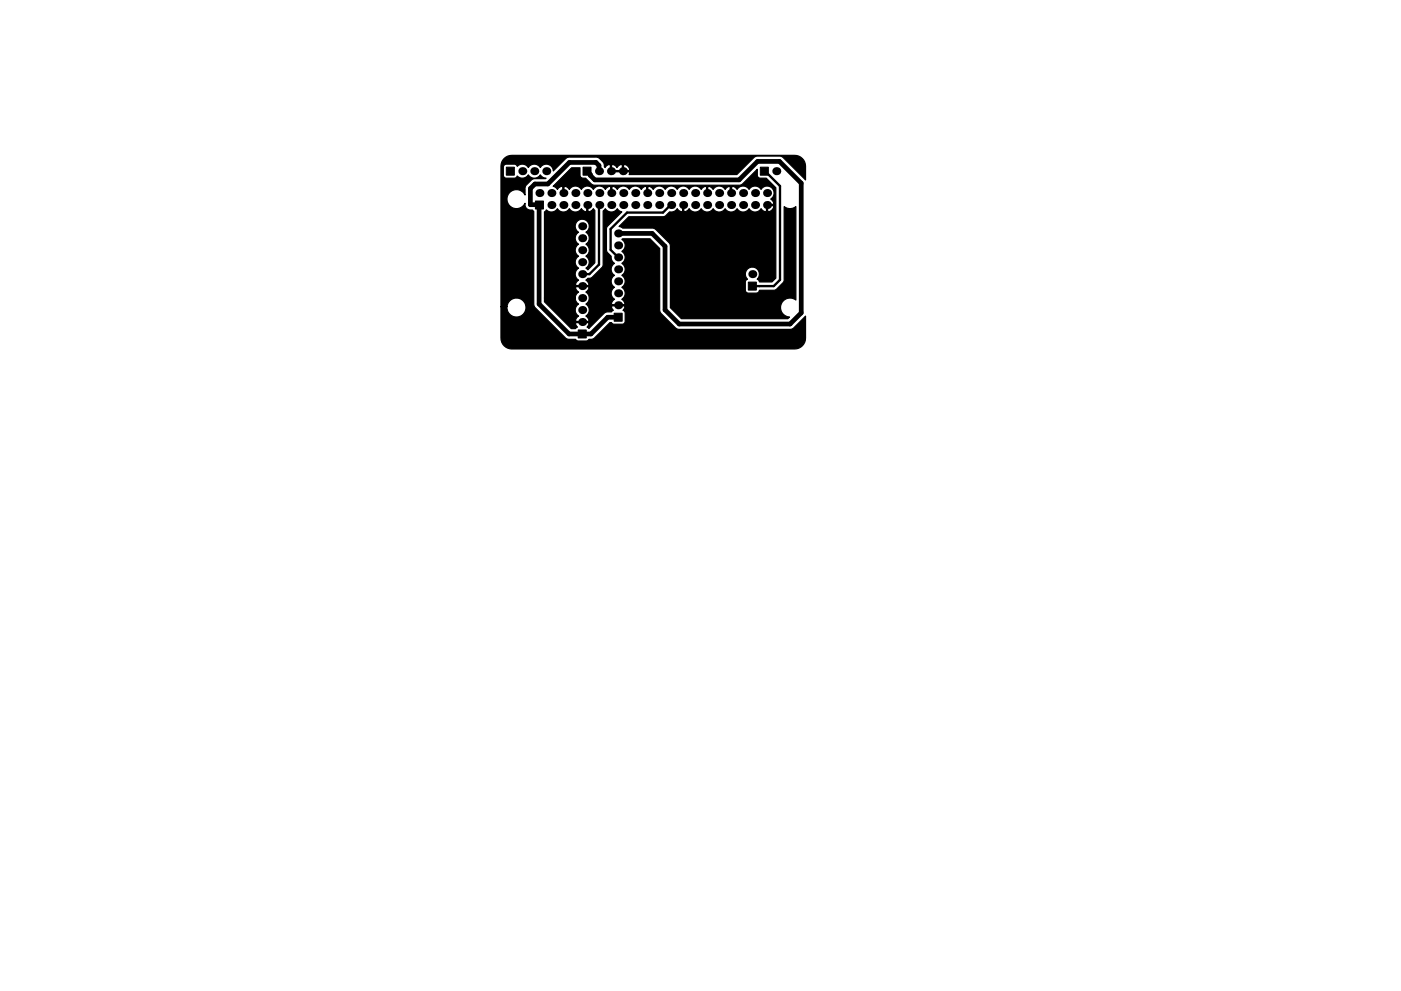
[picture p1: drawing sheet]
<svg xmlns="http://www.w3.org/2000/svg" width="297mm" height="210mm" viewBox="0 0 297 210" stroke-linecap="round" stroke-linejoin="round" font-family="sans-serif">
<path d="M107.4 35.5h1.7v1.7h-1.7zM123.6 35.5h1.7v1.7h-1.7zM161.2 35.5h1.7v1.7h-1.7zM113.5 42.6h1.7v1.7h-1.7zM158.7 59.9h1.7v1.7h-1.7zM122.6 70h1.7v1.7h-1.7zM130.2 66.5h1.7v1.7h-1.7z" fill="#000" stroke="#000" stroke-width=".21"/>
<g fill="#000">
<circle cx="110.7" cy="36.3" r=".85"/>
<circle cx="113.3" cy="36.3" r=".85"/>
<circle cx="115.8" cy="36.3" r=".85"/>
<circle cx="127" cy="36.3" r=".85"/>
<circle cx="129.5" cy="36.3" r=".85"/>
<circle cx="132.1" cy="36.3" r=".85"/>
<circle cx="164.6" cy="36.3" r=".85"/>
<circle cx="114.4" cy="41" r=".85"/>
<circle cx="116.9" cy="43.5" r=".85"/>
<circle cx="116.9" cy="41" r=".85"/>
<circle cx="119.5" cy="43.5" r=".85"/>
<circle cx="119.5" cy="41" r=".85"/>
<circle cx="122" cy="43.5" r=".85"/>
<circle cx="122" cy="41" r=".85"/>
<circle cx="123.4" cy="55.6" r=".85"/>
<circle cx="123.4" cy="58.2" r=".85"/>
<circle cx="123.4" cy="53.1" r=".85"/>
<circle cx="123.4" cy="50.5" r=".85"/>
<circle cx="123.4" cy="48" r=".85"/>
<circle cx="124.5" cy="41" r=".85"/>
<circle cx="124.5" cy="43.5" r=".85"/>
<circle cx="127.1" cy="43.5" r=".85"/>
<circle cx="127.1" cy="41" r=".85"/>
<circle cx="129.6" cy="43.5" r=".85"/>
<circle cx="129.6" cy="41" r=".85"/>
<circle cx="131.1" cy="52.1" r=".85"/>
<circle cx="131.1" cy="59.7" r=".85"/>
<circle cx="131.1" cy="54.6" r=".85"/>
<circle cx="131.1" cy="49.5" r=".85"/>
<circle cx="131.1" cy="57.1" r=".85"/>
<circle cx="132.2" cy="43.5" r=".85"/>
<circle cx="132.2" cy="41" r=".85"/>
<circle cx="134.7" cy="43.5" r=".85"/>
<circle cx="134.7" cy="41" r=".85"/>
<circle cx="137.2" cy="43.5" r=".85"/>
<circle cx="137.2" cy="41" r=".85"/>
<circle cx="139.8" cy="43.5" r=".85"/>
<circle cx="139.8" cy="41" r=".85"/>
<circle cx="142.3" cy="43.5" r=".85"/>
<circle cx="142.3" cy="41" r=".85"/>
<circle cx="144.9" cy="43.5" r=".85"/>
<circle cx="144.9" cy="41" r=".85"/>
<circle cx="147.4" cy="43.5" r=".85"/>
<circle cx="147.4" cy="41" r=".85"/>
<circle cx="149.9" cy="43.5" r=".85"/>
<circle cx="149.9" cy="41" r=".85"/>
<circle cx="152.5" cy="43.5" r=".85"/>
<circle cx="152.5" cy="41" r=".85"/>
<circle cx="155" cy="43.5" r=".85"/>
<circle cx="155" cy="41" r=".85"/>
<circle cx="157.6" cy="43.5" r=".85"/>
<circle cx="157.6" cy="41" r=".85"/>
<circle cx="159.5" cy="58.2" r=".85"/>
<circle cx="160.1" cy="43.5" r=".85"/>
<circle cx="160.1" cy="41" r=".85"/>
<circle cx="162.6" cy="41" r=".85"/>
<circle cx="162.6" cy="43.5" r=".85"/>
<circle cx="123.4" cy="68.3" r=".85"/>
<circle cx="123.4" cy="63.2" r=".85"/>
<circle cx="123.4" cy="65.8" r=".85"/>
<circle cx="123.4" cy="60.7" r=".85"/>
<circle cx="131.1" cy="64.8" r=".85"/>
<circle cx="131.1" cy="62.2" r=".85"/>
</g>
<path d="M154.9 39.7v1.2M162.1 36.3h.1l3.2 3.2v19.9l-1.4 1.3h-4.5M127 43.4v12.7l-2 2.1h-1.6M142.2 43.4l-1.6 1.7h-7.7l-3.4 3.5v4.4l1.6 1.6M162.6 43.4v.5" fill="none" stroke="#000" stroke-width=".5"/>
<path d="M124.5 36.3l1.6 1.9h30.6l3.9-4h4.7l4.6 4.7v27.5l-2.4 2.3h-23.5l-3-3v-13.5l-2.7-2.7h-7.2M127 36.3v-1.2l-.6-.6h-5.7l-4.6 4.5h-2.7l-.9 1v3.4h1.8v21.1l6.3 6.4h4.7l3.5-3.6h2.3" fill="none" stroke="#000" stroke-width="1"/>
<path d="M117.3 39.5l3.9-3.9h1.8v1.6l.2 .4 .3 .2h.7l1.3 1.3 .6 .2h30.6l.8-.3 3.1-3.1v1.4l.2 .3 .3 .2h1.4l2 2v19.2l-.8 .8h-2.7l-.4-.6a1.49 1.49 0 0 0 0-2.1 1.49 1.49 0 0 0-2.2 0 1.49 1.49 0 0 0 .1 2.1l-.5 .5v1.9a.64 .64 0 0 0 .7 .6h1.8l.3-.2 .2-.4 3.4-.1 1.7-1.6 .2-.5v-15.6l1 .5 .8-.1 .6-.4v19.9l-.2-.2a2.02 2.02 0 0 0-2.9 1.2 2.02 2.02 0 0 0 1.8 2.6l-.4 .3h-22.5l-2.4-2.3v-13.1l-.2-.6-3.2-3.1-6.7-.1-.8-.3 2.1-2.1h7.4l1.3-1.1a1.47 1.47 0 0 0 1.6-.6l.2 .3a.67 .67 0 0 0 .9 .2v-1.4h.3v1.4l.4 .1 .7-.6a1.49 1.49 0 0 0 2.6 0 1.49 1.49 0 0 0 2.5 0 1.49 1.49 0 0 0 2.5 0 1.49 1.49 0 0 0 2.6 0 1.49 1.49 0 0 0 2.5 0 1.49 1.49 0 0 0 2.6 0l.2 .3a.67 .67 0 0 0 .9 .2v-1.2h.3v1.2l.2 .1 .6-.3 .5-.7-.1-.3h-1.5v-.2h1.5a.9 .9 0 0 0-.6-1.2 1.49 1.49 0 0 0 .3-2.3 1.49 1.49 0 0 0-2.3 .3 1.49 1.49 0 0 0-2.6 0 1.49 1.49 0 0 0-2.5 0l-.3-.3a.67 .67 0 0 0-.9-.3v1.5h-.2v-1.5h-.4l-.8 .5a1.49 1.49 0 0 0-2.5 .1l-.3-.3a.67 .67 0 0 0-.8-.3v1.5h-.3v-1.5h-.4l-.8 .5a1.49 1.49 0 0 0-2.5 .1 1.49 1.49 0 0 0-2.5 0 1.49 1.49 0 0 0-2.6 0 1.49 1.49 0 0 0-2.5 0l-.3-.3a.67 .67 0 0 0-.8-.3v1.5h-.3v-1.5h-.4l-.8 .5a1.49 1.49 0 0 0-2.5 .1 1.49 1.49 0 0 0-2.5 0l-.3-.3a.67 .67 0 0 0-.9-.3v1.5h-.2v-1.5h-.4l-.8 .5a1.49 1.49 0 0 0-2.5 .1 1.49 1.49 0 0 0-2.5 0 1.49 1.49 0 0 0-2.6 0l-.2-.3a.67 .67 0 0 0-.9-.3v1.5h-.3v-1.5l-.2-.1-.4 .2-.5 .5-.5-.5zM106.9 33.6a2.31 2.31 0 0 1 1.6-.6h60.4a2.29 2.29 0 0 1 1.9 2.3v2.9l-4.7-4.8-.8-.3-5.1 .1-4 3.8h-22.8l.1-.3-.1-.3-4 .1v-1.5h.3v1.2h2.3v-1.2h.2v1.2h1.2l.1-.2a1.19 1.19 0 0 0-1.5-1 .96 .96 0 0 0-1.2 .6l-.3-.4a.93 .93 0 0 0-1.1-.2 .96 .96 0 0 0-1.1 .6l-.4-1.1-.7-.8-.6-.4h-5.9l-.8 .4-2.6 2.6v-.3a1.49 1.49 0 0 0-1.2-1.1 1.49 1.49 0 0 0-1.5 .6 1.49 1.49 0 0 0-2.6 0 1.49 1.49 0 0 0-2.3-.2l-.5-.5h-1.8a.64 .64 0 0 0-.7 .7v1.8l.3 .4 2.2 .1 .5-.4a1.5 1.5 0 0 0 2.3-.3 1.49 1.49 0 0 0 2.6 0l.4 .5 .8 .2-2.4 .1-.6 .2-1.4 1.5-.1 1.7a2.02 2.02 0 0 0-3.1-.6 2.02 2.02 0 0 0 .1 3.1 2.02 2.02 0 0 0 3-.7 1.3 1.3 0 0 0 1.6 1.5l.3 .3v20l6.8 6.9 .6 .2h1.4l.6 .3h1.8l.5-.3a1.4 1.4 0 0 0 1.2-.4l3.2-3.2h.3l.6 .4h1.7l.5-.2 .2-.4v-1.7l-.2-.4-.3-.3h.1a.67 .67 0 0 0 .2-.9h-2.7v.4l.4 .5-.5 .4h-1l-.4 .2-3.4 3.3-.3-.3v-.1a.67 .67 0 0 0 .3-.9h-2.7l-.1 .4 .4 .6-.4 .3h-.9l-5.7-5.7v-.8h6.6l.1 .6 .5 .7a1.49 1.49 0 0 0 .1 2.6l-.4 .2a.67 .67 0 0 0-.2 .9h2.7v-.4l-.5-.8a1.49 1.49 0 0 0-.1-2.5 1.48 1.48 0 0 0 0-2.5l.3-.3a.67 .67 0 0 0 .3-.9h-2.7l-.1 .3 .2 .4 .5 .5-.5 .4-.2 .8h-6.6v-18.3l.5-.3a1.5 1.5 0 0 0 2.3-.3 1.49 1.49 0 0 0 2.5 0 1.49 1.49 0 0 0 2.6 0l.2 .3a.67 .67 0 0 0 .9 .2v-1.4h.3v1.4l.2 .1 .4-.1 .5-.5 .3 .3v11.2l-1.5 1.5-.3-.4a1.49 1.49 0 0 0-.1-2.5 1.48 1.48 0 0 0 0-2.6 1.48 1.48 0 0 0 0-2.5 1.49 1.49 0 0 0 .4-2.3 1.49 1.49 0 0 0-2.3 0 1.49 1.49 0 0 0 .4 2.3 1.48 1.48 0 0 0 0 2.5 1.48 1.48 0 0 0 0 2.6 1.48 1.48 0 0 0 0 2.5 1.48 1.48 0 0 0 0 2.5l-.4 .3a.67 .67 0 0 0-.2 .9h2.7v-.4l-.5-.8a.59 .59 0 0 1 .7-.4l.6-.2 2-2 .3-.5v-11.6l.4-.4a1.49 1.49 0 0 0 2.6 0l.4 .4 .5 .3-3 3-.2 .6v4.6l1 1.2 .1 .8 .5 .7a1.49 1.49 0 0 0 .1 2.5 1.48 1.48 0 0 0 0 2.6 1.48 1.48 0 0 0 0 2.5l-.3 .3a.67 .67 0 0 0-.3 .8h2.7l.1-.3-.6-.8a1.49 1.49 0 0 0-.1-2.5 1.48 1.48 0 0 0 0-2.6 1.48 1.48 0 0 0 0-2.5 1.48 1.48 0 0 0 0-2.6 1.48 1.48 0 0 0 0-2.5l.2-.1h5.8l2.1 2v13.3l.3 .6 3.2 3.1 .6 .2h23.6l.7-.3 2.5-2.5-.1 5.1a2.29 2.29 0 0 1-2.2 1.8h-60.4a2.29 2.29 0 0 1-1.9-2.3v-6.6h1.3a2.02 2.02 0 0 0 2.7 2 2.02 2.02 0 0 0 .7-3.3 2.02 2.02 0 0 0-3.3 .9l-.1 .4h-1.3v-29.8l.2-.9z" fill="#000" stroke="#000" stroke-width=".25"/>
</svg>
